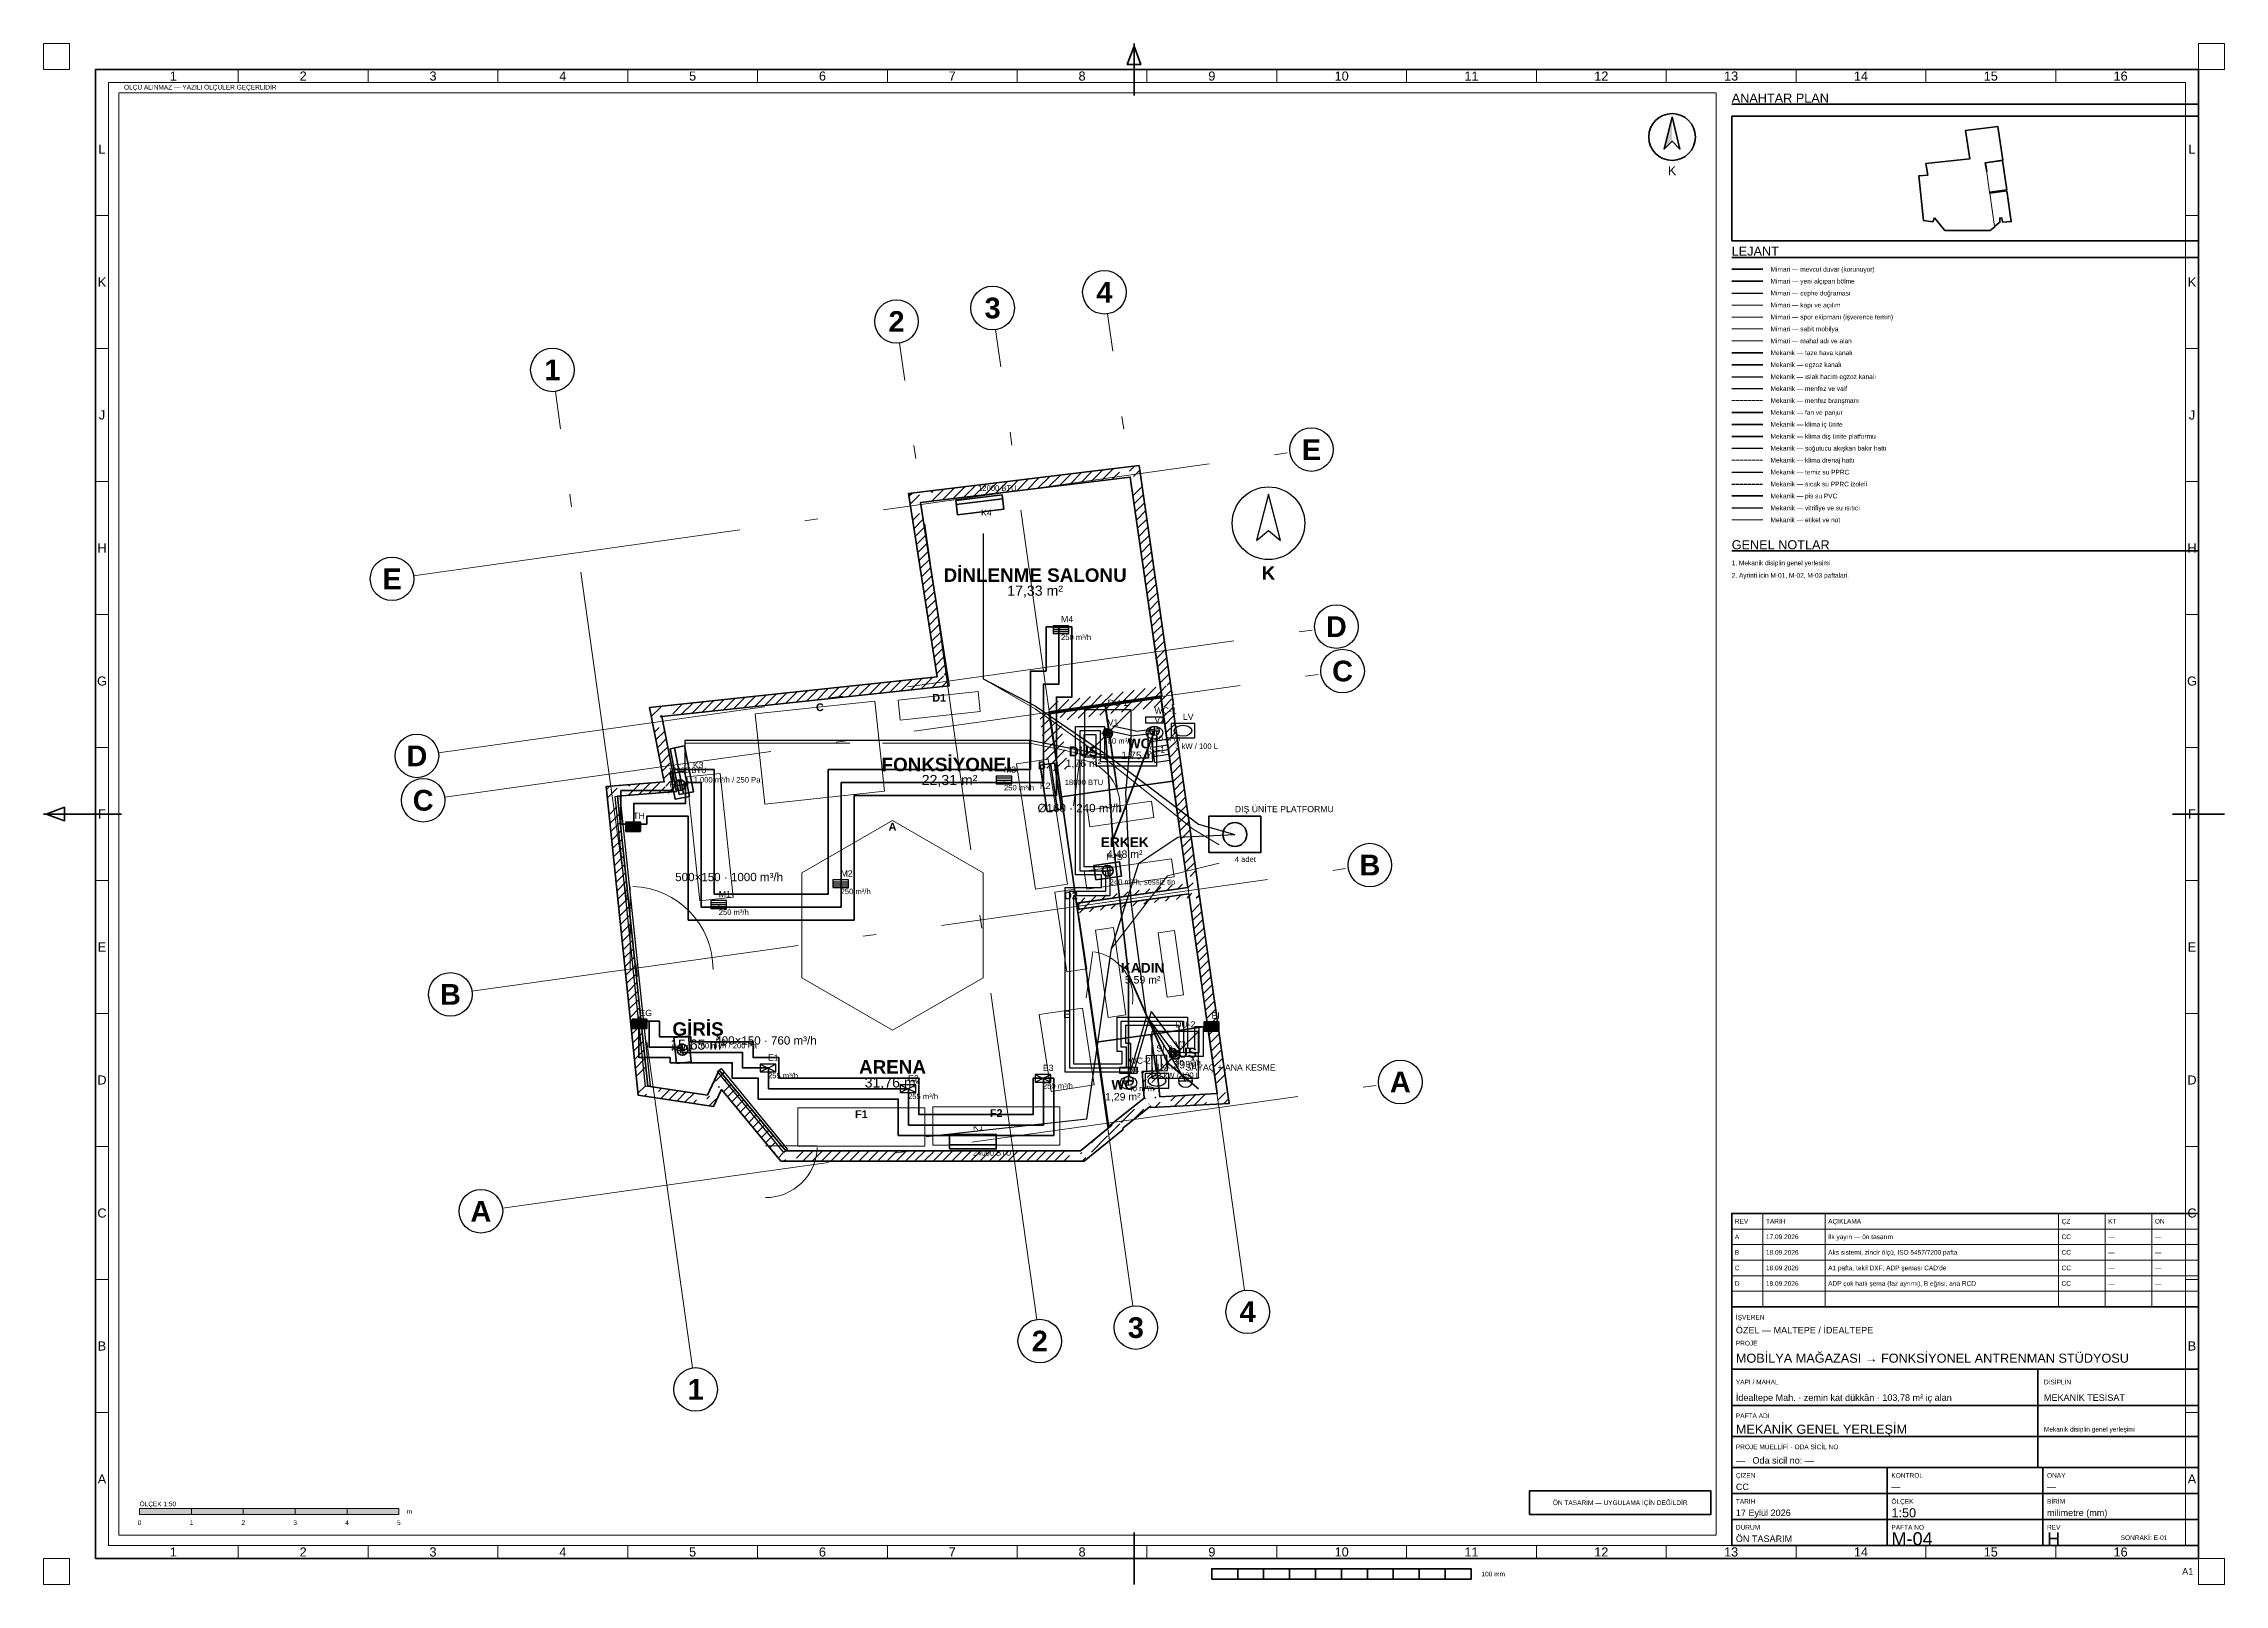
# Paper-space layout 'M-04 MEKANİK GENEL YERLEŞİM' of a CAD drawing. Header units: millimetres. Extents: x 0 to 841, y 0 to 594.
# The model-space entities are those that its viewports show. They can reach past a viewport. Long polylines and large blocks are cut down to what shows.
import ezdxf
from ezdxf.enums import TextEntityAlignment as Align

# ---------------------------------------------------------------- set-up
doc = ezdxf.new("R2010")
doc.units = ezdxf.units.MM
doc.linetypes.add('DASHDOT', pattern=[3.556, 2.54, -0.508, 0, -0.508])
doc.linetypes.add('DASHED', pattern=[1.524, 1.27, -0.254])
for name, color, linetype, lineweight in [('A-CEPHE', 5, 'Continuous', 25), ('A-DUVAR-MEVCUT', 8, 'Continuous', 35), ('A-DUVAR-YENI', 1, 'Continuous', 35), ('A-EKIPMAN', 9, 'Continuous', 18), ('A-KAPI', 8, 'Continuous', 18), ('A-MOBILYA', 9, 'Continuous', 18), ('A-YAZI', 7, 'Continuous', 13), ('G-AKS-BALON', 8, 'Continuous', 25), ('G-AKS-HAT', 8, 'DASHDOT', 18), ('G-ANTET', 7, 'Continuous', 25), ('G-CERCEVE', 7, 'Continuous', 70), ('G-KUZEY', 7, 'Continuous', 25), ('G-PAFTA-ZON', 8, 'Continuous', 13), ('G-YAZI', 7, 'Continuous', 18), ('M-HAVA-BESLEME', 3, 'Continuous', 35), ('M-HAVA-BRANSMAN', 3, 'DASHED', 18), ('M-HAVA-CIHAZ', 2, 'Continuous', 35), ('M-HAVA-EGZOZ', 1, 'Continuous', 35), ('M-HAVA-ISLAK', 6, 'Continuous', 25), ('M-HAVA-MENFEZ', 3, 'Continuous', 25), ('M-KLIMA-BAKIR', 4, 'Continuous', 25), ('M-KLIMA-DIS', 4, 'Continuous', 35), ('M-KLIMA-DRENAJ', 4, 'DASHED', 18), ('M-KLIMA-IC', 4, 'Continuous', 35), ('M-SIHHI-CIHAZ', 8, 'Continuous', 25), ('M-SIHHI-PIS', 8, 'Continuous', 35), ('M-SIHHI-SICAK', 30, 'DASHED', 25), ('M-SIHHI-TEMIZ', 5, 'Continuous', 25), ('M-YAZI', 7, 'Continuous', 13)]:
    doc.layers.add(name, color=color, linetype=linetype, lineweight=lineweight)
doc.layers.add('G-VIEWPORT', color=251, linetype='Continuous', lineweight=13, plot=False)
doc.styles.add('GYM', font='arial.ttf')
doc.styles.add('GYM-B', font='arialbd.ttf')

psp = doc.layouts.new('M-04 MEKANİK GENEL YERLEŞİM')

# ---------------------------------------------------------------- texts
at = {"layer": 'G-ANTET', "style": 'GYM'}
for s, height, p in [('K', 3.5, (628, 545)), ('0', 1.8, (37, 23.8)), ('1', 1.8, (57, 23.8)), ('2', 1.8, (77, 23.8)), ('3', 1.8, (97, 23.8)), ('4', 1.8, (117, 23.8)), ('5', 1.8, (137, 23.8))]:
    psp.add_text(s, height=height, dxfattribs=at).set_placement(p, align=Align.MIDDLE_CENTER)
for s, height, p in [('A', 1.8, (652.2, 134)), ('REV', 1.8, (652.2, 140)), ('TARİH', 1.8, (664.2, 140)), ('17.09.2026', 1.8, (664.2, 134)), ('AÇIKLAMA', 1.8, (688.2, 140)), ('İlk yayın — ön tasarım', 1.8, (688.2, 134)), ('ÇZ', 1.8, (778.2, 140)), ('CC', 1.8, (778.2, 134)), ('KT', 1.8, (796.2, 140)), ('ON', 1.8, (814.2, 140)), ('B', 1.8, (652.2, 128)), ('18.09.2026', 1.8, (664.2, 128)), ('Aks sistemi, zincir ölçü, ISO 5457/7200 pafta', 1.8, (688.2, 128)), ('CC', 1.8, (778.2, 128)), ('—', 1.8, (796.2, 134)), ('—', 1.8, (796.2, 128)), ('—', 1.8, (814.2, 134)), ('—', 1.8, (814.2, 128)), ('C', 1.8, (652.2, 122)), ('18.09.2026', 1.8, (664.2, 122)), ("A1 pafta, tekil DXF, ADP şeması CAD'de", 1.8, (688.2, 122)), ('CC', 1.8, (778.2, 122)), ('—', 1.8, (796.2, 122)), ('—', 1.8, (814.2, 122)), ('D', 1.8, (652.2, 116)), ('18.09.2026', 1.8, (664.2, 116)), ('ADP çok hatlı şema (faz ayrımı), B eğrisi, ana RCD', 1.8, (688.2, 116)), ('CC', 1.8, (778.2, 116)), ('—', 1.8, (796.2, 116)), ('—', 1.8, (814.2, 116)), ('İŞVEREN', 1.8, (652.6, 103)), ('ÖZEL — MALTEPE / İDEALTEPE', 2.5, (652.6, 98)), ('PROJE', 1.8, (652.6, 93)), ('MOBİLYA MAĞAZASI → FONKSİYONEL ANTRENMAN STÜDYOSU', 3.5, (652.6, 87.2)), ('YAPI / MAHAL', 1.8, (652.6, 78)), ('DİSİPLİN', 1.8, (771.4, 78)), ('İdealtepe Mah. · zemin kat dükkân · 103,78 m² iç alan', 2.5, (652.6, 72)), ('MEKANİK TESİSAT', 2.5, (771.4, 72)), ('PAFTA ADI', 1.8, (652.6, 65)), ('MEKANİK GENEL YERLEŞİM', 3.5, (652.6, 59.8)), ('Mekanik disiplin genel yerleşimi', 1.8, (771.4, 59.8)), ('PROJE MÜELLİFİ · ODA SİCİL NO', 1.8, (652.6, 53)), ('—   Oda sicil no: —', 2.5, (652.6, 47.8)), ('ÇİZEN', 1.8, (652.6, 42)), ('KONTROL', 1.8, (712.6, 42)), ('ONAY', 1.8, (772.6, 42)), ('CC', 2.5, (652.6, 37.6)), ('—', 2.5, (712.6, 37.6)), ('—', 2.5, (772.6, 37.6)), ('ÖLÇEK 1:50', 1.8, (37, 31)), ('m', 1.8, (140, 28.1)), ('TARİH', 1.8, (652.6, 32)), ('17 Eylül 2026', 2.5, (652.6, 27.6)), ('ÖLÇEK', 1.8, (712.6, 32)), ('1:50', 3.5, (712.6, 27.6)), ('BİRİM', 1.8, (772.6, 32)), ('milimetre (mm)', 2.5, (772.6, 27.6)), ('ÖN TASARIM', 2.5, (652.6, 17.6)), ('DURUM', 1.8, (652.6, 22)), ('PAFTA NO', 1.8, (712.6, 22)), ('M-04', 5, (712.6, 17.6)), ('REV', 1.8, (772.6, 22)), ('H', 5, (772.6, 17.6)), ('SONRAKİ: E-01', 1.8, (801, 18))]:
    psp.add_text(s, height=height, dxfattribs=at).set_placement(p, align=Align.MIDDLE_LEFT)
at = {"layer": 'G-ANTET', "color": 1, "style": 'GYM'}
psp.add_text('ÖN TASARIM — UYGULAMA İÇİN DEĞİLDİR', height=1.8, dxfattribs=at).set_placement((608, 31.5), align=Align.MIDDLE_CENTER)
at = {"layer": 'G-CERCEVE', "style": 'GYM'}
psp.add_text('100 mm', height=1.8, dxfattribs=at).set_placement((554.5, 4), align=Align.MIDDLE_LEFT)
psp.add_text('A1', height=2.5, dxfattribs=at).set_placement((829, 5), align=Align.MIDDLE_RIGHT)
at = {"layer": 'G-PAFTA-ZON', "style": 'GYM'}
for s, p in [('1', (50.03, 581.5)), ('2', (100.09, 581.5)), ('3', (150.16, 581.5)), ('4', (200.22, 581.5)), ('5', (250.28, 581.5)), ('6', (300.34, 581.5)), ('7', (350.41, 581.5)), ('8', (400.47, 581.5)), ('9', (450.53, 581.5)), ('10', (500.59, 581.5)), ('11', (550.66, 581.5)), ('12', (600.72, 581.5)), ('13', (650.78, 581.5)), ('14', (700.84, 581.5)), ('15', (750.91, 581.5)), ('16', (800.97, 581.5)), ('L', (22.5, 553.36)), ('L', (828.5, 553.36)), ('K', (22.5, 502.09)), ('K', (828.5, 502.09)), ('J', (22.5, 450.82)), ('J', (828.5, 450.82)), ('H', (22.5, 399.55)), ('H', (828.5, 399.55)), ('G', (22.5, 348.27)), ('G', (828.5, 348.27)), ('F', (22.5, 297)), ('F', (828.5, 297)), ('E', (22.5, 245.73)), ('E', (828.5, 245.73)), ('D', (22.5, 194.45)), ('D', (828.5, 194.45)), ('C', (22.5, 143.18)), ('C', (828.5, 143.18)), ('B', (22.5, 91.91)), ('B', (828.5, 91.91)), ('A', (22.5, 40.64)), ('A', (828.5, 40.64)), ('1', (50.03, 12.5)), ('2', (100.09, 12.5)), ('3', (150.16, 12.5)), ('4', (200.22, 12.5)), ('5', (250.28, 12.5)), ('6', (300.34, 12.5)), ('7', (350.41, 12.5)), ('8', (400.47, 12.5)), ('9', (450.53, 12.5)), ('10', (500.59, 12.5)), ('11', (550.66, 12.5)), ('12', (600.72, 12.5)), ('13', (650.78, 12.5)), ('14', (700.84, 12.5)), ('15', (750.91, 12.5)), ('16', (800.97, 12.5))]:
    psp.add_text(s, height=3.5, dxfattribs=at).set_placement(p, align=Align.MIDDLE_CENTER)
at = {"layer": 'G-YAZI', "style": 'GYM'}
for s, height, p in [('ÖLÇÜ ALINMAZ — YAZILI ÖLÇÜLER GEÇERLİDİR', 1.8, (31, 577.2)), ('ANAHTAR PLAN', 3.5, (651, 573)), ('LEJANT', 3.5, (651, 514)), ('Mimari — mevcut duvar (korunuyor)', 1.8, (666, 507)), ('Mimari — yeni alçıpan bölme', 1.8, (666, 502.4)), ('Mimari — cephe doğraması', 1.8, (666, 497.8)), ('Mimari — kapı ve açılım', 1.8, (666, 493.2)), ('Mimari — spor ekipmanı (işverence temin)', 1.8, (666, 488.6)), ('Mimari — sabit mobilya', 1.8, (666, 484)), ('Mimari — mahal adı ve alan', 1.8, (666, 479.4)), ('Mekanik — taze hava kanalı', 1.8, (666, 474.8)), ('Mekanik — egzoz kanalı', 1.8, (666, 470.2)), ('Mekanik — ıslak hacim egzoz kanalı', 1.8, (666, 465.6)), ('Mekanik — menfez ve valf', 1.8, (666, 461)), ('Mekanik — menfez branşmanı', 1.8, (666, 456.4)), ('Mekanik — fan ve panjur', 1.8, (666, 451.8)), ('Mekanik — klima iç ünite', 1.8, (666, 447.2)), ('Mekanik — klima dış ünite platformu', 1.8, (666, 442.6)), ('Mekanik — soğutucu akışkan bakır hattı', 1.8, (666, 438)), ('Mekanik — klima drenaj hattı', 1.8, (666, 433.4)), ('Mekanik — temiz su PPRC', 1.8, (666, 428.8)), ('Mekanik — sıcak su PPRC izoleli', 1.8, (666, 424.2)), ('Mekanik — pis su PVC', 1.8, (666, 419.6)), ('Mekanik — vitrifiye ve su ısıtıcı', 1.8, (666, 415)), ('Mekanik — etiket ve not', 1.8, (666, 410.4)), ('GENEL NOTLAR', 3.5, (651, 400.8)), ('2. Ayrinti icin M-01, M-02, M-03 paftalari.', 1.8, (651, 389)), ('1. Mekanik disiplin genel yerlesimi.', 1.8, (651, 393.8))]:
    psp.add_text(s, height=height, dxfattribs=at).set_placement(p, align=Align.MIDDLE_LEFT)

msp = doc.modelspace()

# ---------------------------------------------------------------- texts
at = {"layer": 'A-EKIPMAN', "style": 'GYM-B'}
for s, p in [('C', (3900, 8553)), ('D1', (6200, 8736)), ('B', (8180, 7433)), ('A', (5300, 6250)), ('D2', (8740, 4926)), ('E', (8660, 2635)), ('F1', (4700, 710)), ('F2', (7300, 730))]:
    msp.add_text(s, height=150, dxfattribs=at).set_placement(p, align=Align.MIDDLE_CENTER)
at = {"layer": 'A-YAZI'}
for s, height, style, p in [('DİNLENME SALONU', 260, 'GYM-B', (8050, 11100)), ('17,33 m²', 195, 'GYM', (8050, 10800)), ('FONKSİYONEL', 260, 'GYM-B', (6400, 7450)), ('DUŞ', 190, 'GYM-B', (8981, 7702)), ('1,75 m²', 145, 'GYM', (10054, 7625)), ('WC', 190, 'GYM-B', (10054, 7855)), ('22,31 m²', 195, 'GYM', (6400, 7150)), ('1,76 m²', 145, 'GYM', (8981, 7472)), ('ERKEK', 190, 'GYM-B', (9777, 5951)), ('4,48 m²', 145, 'GYM', (9777, 5721)), ('KADIN', 190, 'GYM-B', (10123, 3529)), ('5,59 m²', 145, 'GYM', (10123, 3299)), ('GİRİŞ', 260, 'GYM-B', (1550, 2350)), ('15,65 m²', 195, 'GYM', (1550, 2050)), ('ARENA', 260, 'GYM-B', (5300, 1620)), ('1,39 m²', 145, 'GYM', (10891, 1664)), ('DUŞ', 190, 'GYM-B', (10891, 1894)), ('31,76 m²', 195, 'GYM', (5300, 1320)), ('WC', 190, 'GYM-B', (9742, 1275)), ('1,29 m²', 145, 'GYM', (9742, 1045))]:
    msp.add_text(s, height=height, dxfattribs=dict(at, style=style)).set_placement(p, align=Align.MIDDLE_CENTER)
at = {"layer": 'G-AKS-BALON', "style": 'GYM-B'}
for s, p in [('3', (7230, 16249)), ('4', (9386, 16552)), ('2', (5377, 15989)), ('1', (-1258, 15056)), ('E', (13378, 13520)), ('E', (-4350, 11028)), ('D', (13858, 10107)), ('C', (13978, 9251)), ('D', (-3871, 7615)), ('C', (-3750, 6759)), ('B', (14504, 5510)), ('B', (-3225, 3018)), ('A', (15092, 1329)), ('A', (-2637, -1163)), ('4', (12149, -3101)), ('3', (9992, -3405)), ('2', (8139, -3665)), ('1', (1504, -4597))]:
    msp.add_text(s, height=399, dxfattribs=at).set_placement(p, align=Align.MIDDLE_CENTER)
at = {"layer": 'M-YAZI', "style": 'GYM'}
for s, p in [('Ø160 · 240 m³/h', (8910, 6610)), ('500×150 · 1000 m³/h', (2150, 5280)), ('400×150 · 760 m³/h', (2860, 2130))]:
    msp.add_text(s, height=160, dxfattribs=at).set_placement(p, align=Align.MIDDLE_CENTER)

# ---------------------------------------------------------------- blocks, each defined once
blk = doc.blocks.new('G_KUZEY')
blk.add_lwpolyline([(0, 560), (-230, -330), (0, -140), (230, -330)], close=True)
blk.add_circle((0, 0), 700)
at = {"style": 'GYM-B'}
blk.add_text('K', height=260, dxfattribs=at).set_placement((0, -960), align=Align.MIDDLE_CENTER)
blk = doc.blocks.new('M_MENFEZ_BESLEME')
for p, q in [((-150, 40), (150, 40)), ((-150, 0), (150, 0)), ((-150, -40), (150, -40))]:
    blk.add_line(p, q)
blk.add_lwpolyline([(-150, -75), (150, -75), (150, 75), (-150, 75)], close=True)
at = {"style": 'GYM'}
for tag, p, height in [('KOD', (0, 140), 120), ('DEBI', (0, -200), 105)]:
    blk.add_attdef(tag, p, '', height=height, dxfattribs=at)
blk = doc.blocks.new('M_MENFEZ_EGZOZ')
for p, q in [((-150, -75), (150, 75)), ((-150, 75), (150, -75))]:
    blk.add_line(p, q)
blk.add_lwpolyline([(-150, -75), (150, -75), (150, 75), (-150, 75)], close=True)
at = {"style": 'GYM'}
for tag, p, height in [('KOD', (0, 140), 120), ('DEBI', (0, -200), 105)]:
    blk.add_attdef(tag, p, '', height=height, dxfattribs=at)
blk = doc.blocks.new('M_VALF')
for p, q in [((-90, 0), (90, 0)), ((0, -90), (0, 90))]:
    blk.add_line(p, q)
blk.add_circle((0, 0), 90)
at = {"style": 'GYM'}
for tag, p, height in [('KOD', (0, 150), 120), ('DEBI', (0, -200), 105)]:
    blk.add_attdef(tag, p, '', height=height, dxfattribs=at)
blk = doc.blocks.new('M_FAN')
for q in [(-105, 0), (0, 105), (105, 0), (0, -105)]:
    blk.add_line((0, 0), q)
blk.add_lwpolyline([(-250, -140), (250, -140), (250, 140), (-250, 140)], close=True)
blk.add_circle((0, 0), 105)
at = {"style": 'GYM'}
for tag, p, height in [('KOD', (0, 210), 120), ('TANIM', (0, -270), 105)]:
    blk.add_attdef(tag, p, '', height=height, dxfattribs=at)
blk = doc.blocks.new('M_PANJUR')
for p, q in [((-140, 64), (140, 64)), ((-140, 32), (140, 32)), ((-140, 0), (140, 0)), ((-140, -32), (140, -32)), ((-140, -64), (140, -64))]:
    blk.add_line(p, q)
blk.add_lwpolyline([(-140, -90), (140, -90), (140, 90), (-140, 90)], close=True)
at = {"style": 'GYM'}
blk.add_attdef('KOD', (0, 150), '', height=120, dxfattribs=at)
blk = doc.blocks.new('M_KLIMA_IC')
blk.add_line((-450, -60), (450, -60))
blk.add_lwpolyline([(-450, -140), (450, -140), (450, 140), (-450, 140)], close=True)
at = {"style": 'GYM'}
for tag, p, height in [('KOD', (0, 215), 120), ('KAPASITE', (0, -270), 105)]:
    blk.add_attdef(tag, p, '', height=height, dxfattribs=at)
blk = doc.blocks.new('M_KLIMA_DIS')
blk.add_lwpolyline([(-500, -350), (500, -350), (500, 350), (-500, 350)], close=True)
blk.add_circle((0, 0), 230)
at = {"style": 'GYM'}
for tag, p, height in [('KOD', (0, 430), 120), ('ADET', (0, -530), 105)]:
    blk.add_attdef(tag, p, '', height=height, dxfattribs=at)
blk = doc.blocks.new('M_KLOZET')
blk.add_lwpolyline([(-170, 150), (170, 150), (170, 260), (-170, 260)], close=True)
blk.add_ellipse((0, -40), major_axis=(160, 0), ratio=0.78)
at = {"style": 'GYM'}
blk.add_attdef('KOD', (0, 330), '', height=120, dxfattribs=at)
blk = doc.blocks.new('M_LAVABO')
blk.add_lwpolyline([(-230, -140), (230, -140), (230, 140), (-230, 140)], close=True)
blk.add_ellipse((0, 0), major_axis=(170, 0), ratio=0.62)
at = {"style": 'GYM'}
blk.add_attdef('KOD', (0, 210), '', height=120, dxfattribs=at)
blk = doc.blocks.new('M_DUS')
blk.add_line((-450, -450), (450, 450))
blk.add_lwpolyline([(-450, -450), (450, -450), (450, 450), (-450, 450)], close=True)
blk.add_circle((0, 0), 80)
at = {"style": 'GYM'}
blk.add_attdef('KOD', (0, 530), '', height=120, dxfattribs=at)
blk = doc.blocks.new('M_SUZGEC')
blk.add_lwpolyline([(-75, -75), (75, -75), (75, 75), (-75, 75)], close=True)
blk.add_circle((0, 0), 42)
blk = doc.blocks.new('M_ISITICI')
for p, q in [((-90, -150), (-90, 150)), ((0, -150), (0, 150)), ((90, -150), (90, 150))]:
    blk.add_line(p, q)
blk.add_lwpolyline([(-200, -150), (200, -150), (200, 150), (-200, 150)], close=True)
at = {"style": 'GYM'}
for tag, p, height in [('KOD', (0, 225), 120), ('GUC', (0, -285), 105)]:
    blk.add_attdef(tag, p, '', height=height, dxfattribs=at)
blk = doc.blocks.new('M_SAYAC')
blk.add_line((-130, 0), (130, 0))
blk.add_circle((0, 0), 130)
at = {"style": 'GYM'}
blk.add_attdef('KOD', (0, 200), '', height=120, dxfattribs=at)

# ---------------------------------------------------------------- hatches: boundary and pattern name
at = {"layer": 'A-DUVAR-MEVCUT'}
h = msp.add_hatch(dxfattribs=at)
h.set_pattern_fill('ANSI31', scale=40)
h.paths.add_polyline_path([(11012, 4959), (11563, 1104), (11761, 1132), (11210, 4987)])
h.paths.add_polyline_path([(11353, 1093), (11563, 1104), (11533, 1314), (11735, 1314), (11773, 1048), (11773, 915), (11377, 894), (11353, 894)])
h.paths.add_polyline_path([(11563, 1104), (10456, 1046), (10466, 846), (11573, 904)])
h.paths.add_polyline_path([(10432, 1256), (10456, 1046), (10666, 1057), (10666, 857), (10278, 836), (10275, 862), (10246, 839), (10246, 1256)])
h.paths.add_polyline_path([(10456, 1046), (10400, 1542), (10201, 1520), (10257, 1024)])
h.paths.add_polyline_path([(10190, 1332), (10190, 1535), (10400, 1542), (10424, 1332)])
h.paths.add_polyline_path([(10400, 1542), (10116, 1532), (10123, 1332), (10407, 1342)])
h.paths.add_polyline_path([(10326, 1322), (10130, 1322), (10116, 1532), (10326, 1539)])
h.paths.add_polyline_path([(10116, 1532), (10150, 1018), (10350, 1031), (10316, 1545)])
h.paths.add_polyline_path([(9940, 850), (10150, 1018), (10136, 1228), (10360, 1228), (10360, 841), (10278, 836), (10275, 862), (10208, 808), (9940, 808)])
h.paths.add_polyline_path([(10150, 1018), (9527, 521), (9652, 365), (10275, 862)])
h.paths.add_polyline_path([(9317, 323), (9531, 498), (9527, 521), (9737, 689), (9737, 409), (9618, 311), (9317, 311)])
h.paths.add_polyline_path([(9527, 521), (9531, 498), (9729, 528), (9725, 551)])
h.paths.add_polyline_path([(9321, 326), (9531, 498), (9527, 521), (9741, 692), (9741, 412), (9590, 288), (9321, 288)])
h.paths.add_polyline_path([(9531, 498), (8924, 0), (9051, -155), (9658, 343)])
h.paths.add_polyline_path([(9134, -86), (8996, -200), (8714, -200), (8714, 0), (8924, 0), (9134, 172)])
h.paths.add_polyline_path([(8924, 0), (3241, 0), (3241, -200), (8924, -200)])
h.paths.add_polyline_path([(3068, 210), (3241, 0), (3451, 0), (3451, -200), (3147, -200), (3031, -60), (3031, 210)])
h.paths.add_polyline_path([(3241, 0), (1957, 1555), (1803, 1428), (3087, -127)])
h.paths.add_polyline_path([(1859, 1345), (1957, 1555), (2130, 1345)])
h.paths.add_polyline_path([(1957, 1555), (1732, 1075), (1913, 990), (2138, 1470)])
h.paths.add_polyline_path([(1522, 904), (1522, 1106), (1732, 1075), (1830, 1285), (1942, 1285), (1942, 1052), (1854, 865), (1784, 865)])
h.paths.add_polyline_path([(1732, 1075), (579, 1247), (549, 1049), (1702, 877)])
h.paths.add_polyline_path([(557, 1457), (579, 1247), (789, 1216), (789, 1037), (631, 1037), (396, 1072), (369, 1333), (369, 1457)])
h.paths.add_polyline_path([(579, 1247), (0, 6840), (-199, 6819), (380, 1226)])
h.paths.add_polyline_path([(210, 6857), (0, 6840), (22, 6630), (-179, 6630), (-210, 6926), (-210, 7024), (117, 7050), (210, 7050)])
h.paths.add_polyline_path([(0, 6840), (1136, 6931), (1120, 7130), (-16, 7039)])
h.paths.add_polyline_path([(1095, 7141), (1136, 6931), (926, 6914), (926, 7141)])
h.paths.add_polyline_path([(1136, 6931), (853, 8372), (657, 8333), (940, 6892)])
h.paths.add_polyline_path([(1063, 8394), (853, 8372), (894, 8162), (690, 8162), (643, 8403), (643, 8551), (936, 8582), (1063, 8582)])
h.paths.add_polyline_path([(853, 8372), (6392, 8965), (6371, 9164), (832, 8571)])
h.paths.add_polyline_path([(6359, 9175), (6392, 8965), (6182, 8943), (6182, 9175)])
h.paths.add_polyline_path([(6392, 8965), (5840, 12499), (5642, 12468), (6194, 8934)])
h.paths.add_polyline_path([(6050, 12524), (5840, 12499), (5873, 12289), (5670, 12289), (5630, 12547), (5630, 12675), (5910, 12709), (6050, 12709)])
h.paths.add_polyline_path([(5840, 12499), (9885, 12990), (9861, 13189), (5816, 12698)])
h.paths.add_polyline_path([(9915, 12780), (9885, 12990), (9675, 12965), (9675, 13166), (9955, 13200), (10057, 13200), (10095, 12935), (10095, 12780)])
h.paths.add_polyline_path([(9885, 12990), (10491, 8771), (10689, 8799), (10083, 13018)])
h.paths.add_polyline_path([(10500, 8561), (10473, 8753), (10281, 8725), (10281, 8741), (10491, 8771), (10461, 8981), (10663, 8981), (10701, 8716), (10701, 8599), (10697, 8598), (10701, 8571), (10701, 8561)])
h.paths.add_polyline_path([(10491, 8771), (8314, 8462), (8342, 8264), (10519, 8573)])
h.paths.add_polyline_path([(8524, 8472), (8329, 8444), (8356, 8252), (8346, 8252), (8314, 8462), (8524, 8492)])
h.paths.add_polyline_path([(8314, 8462), (8486, 7339), (8683, 7369), (8512, 8492)])
h.paths.add_polyline_path([(8456, 7549), (8486, 7339), (8454, 7549)])
h.paths.add_polyline_path([(8486, 7339), (8329, 8444), (8131, 8416), (8288, 7311)])
h.paths.add_polyline_path([(8539, 8474), (8329, 8444), (8359, 8234), (8349, 8234), (8314, 8462), (8539, 8494)])
h.paths.add_polyline_path([(8329, 8444), (10473, 8753), (10444, 8951), (8300, 8642)])
h.paths.add_polyline_path([(10503, 8543), (10473, 8753), (10263, 8723), (10263, 8739), (10491, 8771), (10463, 8963), (10665, 8963), (10683, 8841), (10683, 8543)])
h.paths.add_polyline_path([(10473, 8753), (10996, 5080), (11194, 5108), (10671, 8781)])
h.paths.add_polyline_path([(11025, 4870), (11012, 4959), (10786, 4927), (10786, 5050), (10996, 5080), (10966, 5290), (11168, 5290), (11206, 5024), (11206, 4870)])
h.paths.add_polyline_path([(10996, 5080), (8877, 4779), (8905, 4581), (11024, 4882)])
h.paths.add_polyline_path([(9087, 4685), (8895, 4658), (8877, 4779), (9087, 4809)])
h.paths.add_polyline_path([(8877, 4779), (8895, 4658), (9093, 4688), (9075, 4809)])
h.paths.add_polyline_path([(9105, 4688), (8895, 4658), (8877, 4779), (9105, 4811)])
h.paths.add_polyline_path([(8895, 4658), (11012, 4959), (10984, 5157), (8867, 4856)])
h.paths.add_polyline_path([(11042, 4749), (11012, 4959), (10802, 4929), (10802, 5052), (10996, 5080), (10983, 5169), (11185, 5169), (11222, 4912), (11222, 4910), (11221, 4910), (11222, 4903), (11222, 4749)])

# ---------------------------------------------------------------- linework, layer by layer
at = {"layer": 'A-CEPHE'}
for points in [[(-45, 6835), (45, 6845), (625, 1255), (535, 1245)], [(3275, 29), (3205, -29), (1925, 1531), (1995, 1589)]]:
    msp.add_lwpolyline(points, close=True, dxfattribs=at)
at = {"layer": 'A-DUVAR-MEVCUT'}
for points in [[(11221, 4910), (11792, 916), (10278, 836), (10275, 862), (9743, 437), (9746, 416), (8996, -200), (3147, -200), (2004, 1184), (1850, 855), (396, 1072), (-220, 7023), (897, 7112), (615, 8548), (6162, 9142), (5610, 12673), (10055, 13212), (10717, 8601), (10697, 8598), (11222, 4910)], [(11012, 4959), (11563, 1104), (10456, 1046), (10400, 1542), (10116, 1532), (10150, 1018), (9527, 521), (9531, 498), (8924, 0), (3241, 0), (1957, 1555), (1732, 1075), (579, 1247), (0, 6840), (1136, 6931), (853, 8372), (6392, 8965), (5840, 12499), (9885, 12990), (10491, 8771), (8314, 8462), (8486, 7339), (8329, 8444), (10473, 8753), (10996, 5080), (8877, 4779), (8895, 4658)]]:
    msp.add_lwpolyline(points, close=True, dxfattribs=at)
at = {"layer": 'A-DUVAR-YENI'}
for points in [[(10473, 8753), (8329, 8444), (8849, 4775), (10996, 5080)], [(9403, 8580), (9632, 6977), (8559, 6824), (8331, 8428)], [(10476, 8733), (10704, 7129), (9633, 6977), (9404, 8581)], [(11012, 4959), (8868, 4654), (9466, 472), (10150, 1018), (10116, 1532), (10400, 1542), (10456, 1046), (11563, 1104)], [(10280, 2245), (10381, 1541), (10116, 1532), (10150, 1018), (9497, 497), (9463, 492), (9234, 2095)], [(11377, 2402), (11563, 1104), (10456, 1046), (10400, 1542), (10382, 1541), (10281, 2245)]]:
    msp.add_lwpolyline(points, close=True, dxfattribs=at)
at = {"layer": 'A-EKIPMAN'}
for points in [[(6991, 8468), (6950, 8856), (5409, 8692), (5450, 8304)], [(4960, 8673), (2654, 8427), (2840, 6687), (5146, 6933)], [(8302, 7553), (7689, 7459), (8058, 5047), (8671, 5141)], [(5300, 6370), (3551, 5360), (3551, 3340), (5300, 2330), (7049, 3340), (7049, 5360)], [(8816, 5046), (8430, 4987), (8664, 3454), (9050, 3513)], [(9189, 1272), (8962, 2755), (8131, 2628), (8358, 1145)], [(8525, 110), (8525, 850), (6075, 850), (6075, 110)], [(5925, 90), (5925, 830), (3475, 830), (3475, 90)]]:
    msp.add_lwpolyline(points, close=True, dxfattribs=at)
at = {"layer": 'A-KAPI'}
for p, q in [((8787, 6654), (8913, 7546)), ((240, 3500), (240, 5100)), ((9037, 2954), (9163, 3846)), ((2850, 100), (3850, 100))]:
    msp.add_line(p, q, dxfattribs=at)
for centre, radius, start, end in [((8787, 6654), 900, -8, 80), ((240, 3500), 1600, 0, 88), ((9037, 2954), 900, -8, 80), ((2850, 100), 1000, -90, -2)]:
    msp.add_arc(centre, radius, start, end, dxfattribs=at)
at = {"layer": 'A-MOBILYA'}
for points in [[(1978, 7277), (1331, 7209), (1582, 4823), (2229, 4891)], [(9058, 6567), (9103, 6250), (10341, 6425), (10296, 6742)], [(8998, 5391), (9047, 5045), (10730, 5284), (10681, 5630)], [(9562, 4307), (9215, 4257), (9456, 2574), (9802, 2624)], [(10737, 4247), (10420, 4202), (10597, 2965), (10914, 3010)]]:
    msp.add_lwpolyline(points, close=True, dxfattribs=at)
at = {"layer": 'G-AKS-BALON'}
for centre in [(9386, 16552), (5377, 15989), (7230, 16249), (-1258, 15056), (13378, 13520), (-4350, 11028), (13858, 10107), (13978, 9251), (-3871, 7615), (-3750, 6759), (14504, 5510), (-3225, 3018), (15092, 1329), (-2637, -1163), (12149, -3101), (8139, -3665), (9992, -3405), (1504, -4597)]:
    msp.add_circle(centre, 420, dxfattribs=at)
at = {"layer": 'G-AKS-HAT'}
for p, q in [((12090, -2686), (9445, 16136)), ((8081, -3249), (5436, 15573)), ((9933, -2989), (7288, 15833)), ((1445, -4182), (-1200, 14640)), ((-3934, 11087), (12962, 13461)), ((-3455, 7674), (13442, 10049)), ((-3334, 6818), (13562, 9192)), ((-2809, 3077), (14088, 5451)), ((-2221, -1105), (14676, 1270))]:
    msp.add_line(p, q, dxfattribs=at)
at = {"layer": 'M-HAVA-BESLEME'}
msp.add_lwpolyline([(60, 6950), (1060, 6950), (1060, 7350), (1860, 7350), (1860, 4950), (4060, 4950), (4060, 7350), (7960, 7350), (7960, 9250), (8260, 9250), (8260, 10100), (8760, 10100), (8760, 8750), (8460, 8750), (8460, 6850), (4560, 6850), (4560, 4450), (1360, 4450), (1360, 6450), (560, 6450), (560, 6300), (60, 6300)], close=True, dxfattribs=at)
msp.add_lwpolyline([(310, 6300), (310, 6700), (1310, 6700), (1310, 7100), (1610, 7100), (1610, 4700), (4310, 4700), (4310, 7100), (8210, 7100), (8210, 9000), (8510, 9000), (8510, 10100)], dxfattribs=at)
at = {"layer": 'M-HAVA-BRANSMAN'}
for p, q in [((8510, 10050), (8550, 10050)), ((8550, 10050), (8550, 10050)), ((9310, 8050), (9450, 8050)), ((9450, 8050), (9450, 8050)), ((10310, 8100), (10350, 8100)), ((10350, 8100), (10350, 8100)), ((7450, 7100), (7450, 7150)), ((7450, 7100), (7450, 7100)), ((4310, 5150), (4300, 5150)), ((4300, 5150), (4300, 5150)), ((1950, 4700), (1950, 4750)), ((1950, 4700), (1950, 4700)), ((10910, 1900), (10750, 1900)), ((10750, 1900), (10750, 1850)), ((2900, 1600), (2900, 1600)), ((2900, 1600), (2900, 1600)), ((8210, 1400), (8200, 1400)), ((8200, 1400), (8200, 1400)), ((9810, 1600), (9850, 1600)), ((9850, 1600), (9850, 1350)), ((5600, 1200), (5600, 1200)), ((5600, 1200), (5600, 1200))]:
    msp.add_line(p, q, dxfattribs=at)
at = {"layer": 'M-HAVA-EGZOZ'}
msp.add_lwpolyline([(810, 2200), (1410, 2200), (1410, 2100), (2610, 2100), (2610, 1800), (3110, 1800), (3110, 1400), (5810, 1400), (5810, 700), (8010, 700), (8010, 1400), (8410, 1400), (8410, 300), (5410, 300), (5410, 1000), (2710, 1000), (2710, 1400), (2210, 1400), (2210, 1700), (1010, 1700), (1010, 1800), (410, 1800), (410, 2500), (810, 2500)], close=True, dxfattribs=at)
msp.add_lwpolyline([(610, 2500), (610, 2000), (1210, 2000), (1210, 1900), (2410, 1900), (2410, 1600), (2910, 1600), (2910, 1200), (5610, 1200), (5610, 500), (8210, 500), (8210, 1400)], dxfattribs=at)
at = {"layer": 'M-HAVA-ISLAK'}
msp.add_lwpolyline([(10390, 7420), (9230, 7420), (9230, 8020), (8990, 8020), (8990, 5480), (9490, 5480), (9490, 4920), (8790, 4920), (8790, 1680), (9730, 1680), (9730, 1920), (9630, 1920), (9630, 2580), (10990, 2580), (10990, 1980), (11130, 1980), (11130, 2400), (11290, 2400), (11290, 1820), (10830, 1820), (10830, 2420), (9790, 2420), (9790, 2080), (9890, 2080), (9890, 1520), (8630, 1520), (8630, 5080), (9330, 5080), (9330, 5320), (8830, 5320), (8830, 8180), (9390, 8180), (9390, 7580), (10230, 7580), (10230, 8100), (10390, 8100)], close=True, dxfattribs=at)
msp.add_lwpolyline([(10310, 8100), (10310, 7500), (9310, 7500), (9310, 8100), (8910, 8100), (8910, 5400), (9410, 5400), (9410, 5000), (8710, 5000), (8710, 1600), (9810, 1600), (9810, 2000), (9710, 2000), (9710, 2500), (10910, 2500), (10910, 1900), (11210, 1900), (11210, 2400)], dxfattribs=at)
at = {"layer": 'M-KLIMA-BAKIR'}
for points in [[(7050, 11900), (7050, 9100), (8050, 8580), (9450, 7620), (11200, 6300), (11900, 6100)], [(1300, 7350), (1300, 7920), (5950, 7920), (7950, 7920), (9450, 7620), (11200, 6300), (11900, 6100)], [(7950, 6950), (7950, 7920), (9450, 7620), (11200, 6300), (11900, 6100)], [(5950, 280), (9050, 620), (9520, 3900), (10050, 5550), (10800, 6050), (11900, 6100)]]:
    msp.add_lwpolyline(points, dxfattribs=at)
at = {"layer": 'M-KLIMA-DRENAJ'}
for points in [[(7050, 11900), (7050, 9100), (8050, 8520), (9400, 7560), (11100, 6200), (11600, 5900)], [(1300, 7350), (1300, 7860), (5950, 7860), (7950, 7860), (9400, 7560), (11100, 6200), (11600, 5900)], [(7950, 6950), (7950, 7860), (9400, 7560), (11100, 6200), (11600, 5900)], [(5950, 280), (9050, 620), (9520, 3900), (10600, 5300), (11600, 5550)]]:
    msp.add_lwpolyline(points, dxfattribs=at)
at = {"layer": 'M-SIHHI-PIS'}
for points in [[(9400, 8150), (9550, 6000), (9850, 3400), (10600, 1700), (11200, 1200)], [(9450, 8050), (9400, 8150)], [(10350, 8100), (9550, 6000)], [(9850, 1350), (9850, 3400)], [(10750, 1850), (10600, 1700)]]:
    msp.add_lwpolyline(points, dxfattribs=at)
at = {"layer": 'M-SIHHI-SICAK'}
for points in [[(9990, 8090), (9540, 8190)], [(9990, 8090), (10440, 8140)], [(10290, 2690), (9940, 1490)], [(10290, 2690), (10840, 1940)]]:
    msp.add_lwpolyline(points, dxfattribs=at)
at = {"layer": 'M-SIHHI-TEMIZ'}
for points in [[(9900, 8000), (9450, 8100)], [(10950, 1350), (10200, 2600), (9900, 4800), (9800, 6900), (9900, 8000)], [(9900, 8000), (10350, 8050)], [(10200, 2600), (9850, 1400)], [(10200, 2600), (10750, 1850)]]:
    msp.add_lwpolyline(points, dxfattribs=at)

# ---------------------------------------------------------------- block references
at = {"layer": 'G-KUZEY'}
msp.add_blockref('G_KUZEY', (12550, 12100), dxfattribs=at)
at = {"layer": 'M-HAVA-CIHAZ'}
ref = msp.add_blockref('M_FAN', (1200, 7050), dxfattribs=dict(at, rotation=101.1))
ref.add_attrib('KOD', 'F-TH', (994, 7010), dxfattribs={"layer": '0', "height": 120, "style": 'GYM'})
ref.add_attrib('TANIM', '1.000 m³/h / 250 Pa', (1465, 7102), dxfattribs={"layer": '0', "height": 105, "style": 'GYM'})
for p, values in [((300, 6250), {'KOD': 'TH'}), ((420, 2450), {'KOD': 'EG'}), ((11450, 2400), {'KOD': 'EI'})]:
    msp.add_blockref('M_PANJUR', p, dxfattribs=at).add_auto_attribs(values)
ref = msp.add_blockref('M_FAN', (9450, 5400), dxfattribs=dict(at, rotation=8.1))
ref.add_attrib('KOD', 'F-IS', (9420, 5608), dxfattribs={"layer": '0', "height": 120, "style": 'GYM'})
ref.add_attrib('TANIM', '240 m³/h, sessiz tip', (9488, 5133), dxfattribs={"layer": '0', "height": 105, "style": 'GYM'})
ref = msp.add_blockref('M_FAN', (1250, 1950), dxfattribs=dict(at, rotation=95.9))
ref.add_attrib('KOD', 'F-EG', (1041, 1928), dxfattribs={"layer": '0', "height": 120, "style": 'GYM'})
ref.add_attrib('TANIM', '760 m³/h / 200 Pa', (1519, 1978), dxfattribs={"layer": '0', "height": 105, "style": 'GYM'})
at = {"layer": 'M-HAVA-MENFEZ'}
for name, p, values in [('M_MENFEZ_BESLEME', (8550, 10050), {'KOD': 'M4', 'DEBI': '250 m³/h'}), ('M_VALF', (9450, 8050), {'KOD': 'V1', 'DEBI': '80 m³/h'}), ('M_VALF', (10350, 8100), {'KOD': 'V2', 'DEBI': '40 m³/h'}), ('M_MENFEZ_BESLEME', (7450, 7150), {'KOD': 'M3', 'DEBI': '250 m³/h'}), ('M_MENFEZ_BESLEME', (4300, 5150), {'KOD': 'M2', 'DEBI': '250 m³/h'}), ('M_MENFEZ_BESLEME', (1950, 4750), {'KOD': 'M1', 'DEBI': '250 m³/h'}), ('M_VALF', (10750, 1850), {'KOD': 'V3', 'DEBI': '80 m³/h'}), ('M_MENFEZ_EGZOZ', (2900, 1600), {'KOD': 'E1', 'DEBI': '255 m³/h'}), ('M_MENFEZ_EGZOZ', (5600, 1200), {'KOD': 'E2', 'DEBI': '255 m³/h'}), ('M_MENFEZ_EGZOZ', (8200, 1400), {'KOD': 'E3', 'DEBI': '250 m³/h'}), ('M_VALF', (9850, 1350), {'KOD': 'V4', 'DEBI': '40 m³/h'})]:
    msp.add_blockref(name, p, dxfattribs=at).add_auto_attribs(values)
at = {"layer": 'M-KLIMA-DIS'}
msp.add_blockref('M_KLIMA_DIS', (11900, 6100), dxfattribs=at).add_auto_attribs({'KOD': 'DIŞ ÜNİTE PLATFORMU', 'ADET': '4 adet'})
at = {"layer": 'M-KLIMA-IC'}
ref = msp.add_blockref('M_KLIMA_IC', (6982, 12456), dxfattribs=dict(at, rotation=186.9))
ref.add_attrib('KOD', 'K4', (7008, 12243), dxfattribs={"layer": '0', "height": 120, "style": 'GYM'})
ref.add_attrib('KAPASITE', '12000 BTU', (6950, 12724), dxfattribs={"layer": '0', "height": 105, "style": 'GYM'})
ref = msp.add_blockref('M_KLIMA_IC', (1239, 7338), dxfattribs=dict(at, rotation=281.1))
ref.add_attrib('KOD', 'K3', (1450, 7379), dxfattribs={"layer": '0', "height": 120, "style": 'GYM'})
ref.add_attrib('KAPASITE', '12000 BTU', (974, 7286), dxfattribs={"layer": '0', "height": 105, "style": 'GYM'})
ref = msp.add_blockref('M_KLIMA_IC', (8354, 7012), dxfattribs=dict(at, rotation=98.7))
ref.add_attrib('KOD', 'K2', (8141, 6979), dxfattribs={"layer": '0', "height": 120, "style": 'GYM'})
ref.add_attrib('KAPASITE', '18000 BTU', (8621, 7053), dxfattribs={"layer": '0', "height": 105, "style": 'GYM'})
msp.add_blockref('M_KLIMA_IC', (6850, 180), dxfattribs=at).add_auto_attribs({'KOD': 'K1', 'KAPASITE': '24000 BTU'})
at = {"layer": 'M-SIHHI-CIHAZ'}
for name, p, values in [('M_DUS', (9450, 8050), {'KOD': 'DU-1'}), ('M_KLOZET', (10350, 8100), {'KOD': 'WC-1'}), ('M_LAVABO', (10900, 8100), {'KOD': 'LV'}), ('M_DUS', (10750, 1850), {'KOD': 'DU-2'}), ('M_KLOZET', (9850, 1350), {'KOD': 'WC-2'}), ('M_LAVABO', (10400, 1350), {'KOD': 'LV'})]:
    msp.add_blockref(name, p, dxfattribs=at).add_auto_attribs(values)
for p in [(9450, 8050), (10750, 1850)]:
    msp.add_blockref('M_SUZGEC', p, dxfattribs=at)
ref = msp.add_blockref('M_ISITICI', (10470, 7710), dxfattribs=dict(at, rotation=98.1))
ref.add_attrib('KOD', 'SI-1', (10247, 7678), dxfattribs={"layer": '0', "height": 120, "style": 'GYM'})
ref.add_attrib('GUC', '3 kW / 100 L', (10752, 7750), dxfattribs={"layer": '0', "height": 105, "style": 'GYM'})
ref = msp.add_blockref('M_ISITICI', (10395, 1692), dxfattribs=dict(at, rotation=2))
ref.add_attrib('KOD', 'SI-2', (10387, 1917), dxfattribs={"layer": '0', "height": 120, "style": 'GYM'})
ref.add_attrib('GUC', '3 kW / 100 L', (10405, 1407), dxfattribs={"layer": '0', "height": 105, "style": 'GYM'})
at = {"layer": 'M-SIHHI-TEMIZ'}
msp.add_blockref('M_SAYAC', (10950, 1350), dxfattribs=at).add_auto_attribs({'KOD': 'SAYAÇ + ANA KESME'})

msp.set_redraw_order([(e.dxf.handle, doc.entitydb.next_handle()) for e in msp.query("TEXT MTEXT ATTDEF DIMENSION ARC_DIMENSION")])  # texts and dimensions are drawn at this point

# ---------------------------------------------------------------- hatches: boundary and pattern name
at = {"layer": 'G-ANTET'}
for color, points in [(7, [(628, 565.74), (624.94, 553.32), (628, 556.38)]), (7, [(37, 27), (57, 27), (57, 29.2), (37, 29.2)]), (0, [(57, 27), (77, 27), (77, 29.2), (57, 29.2)]), (7, [(77, 27), (97, 27), (97, 29.2), (77, 29.2)]), (0, [(97, 27), (117, 27), (117, 29.2), (97, 29.2)]), (7, [(117, 27), (137, 27), (137, 29.2), (117, 29.2)])]:
    psp.add_hatch(color=color, dxfattribs=at).paths.add_polyline_path(points)

# ---------------------------------------------------------------- linework, layer by layer
at = {"layer": 'G-ANTET', "color": 8, "linetype": 'Continuous', "lineweight": 35}
for p, q in [((651, 507), (663, 507)), ((651, 419.6), (663, 419.6))]:
    psp.add_line(p, q, dxfattribs=at)
at = {"layer": 'G-ANTET', "color": 1, "linetype": 'Continuous', "lineweight": 35}
for p, q in [((651, 502.4), (663, 502.4)), ((651, 470.2), (663, 470.2))]:
    psp.add_line(p, q, dxfattribs=at)
at = {"layer": 'G-ANTET', "color": 5, "linetype": 'Continuous', "lineweight": 25}
for p, q in [((651, 497.8), (663, 497.8)), ((651, 428.8), (663, 428.8))]:
    psp.add_line(p, q, dxfattribs=at)
at = {"layer": 'G-ANTET', "color": 8, "linetype": 'Continuous', "lineweight": 18}
psp.add_line((651, 493.2), (663, 493.2), dxfattribs=at)
at = {"layer": 'G-ANTET', "color": 9, "linetype": 'Continuous', "lineweight": 18}
for p, q in [((651, 488.6), (663, 488.6)), ((651, 484), (663, 484))]:
    psp.add_line(p, q, dxfattribs=at)
at = {"layer": 'G-ANTET', "color": 7, "linetype": 'Continuous', "lineweight": 13}
for p, q in [((651, 479.4), (663, 479.4)), ((651, 410.4), (663, 410.4))]:
    psp.add_line(p, q, dxfattribs=at)
at = {"layer": 'G-ANTET', "color": 3, "linetype": 'Continuous', "lineweight": 35}
psp.add_line((651, 474.8), (663, 474.8), dxfattribs=at)
at = {"layer": 'G-ANTET', "color": 6, "linetype": 'Continuous', "lineweight": 25}
psp.add_line((651, 465.6), (663, 465.6), dxfattribs=at)
at = {"layer": 'G-ANTET', "color": 3, "linetype": 'Continuous', "lineweight": 25}
psp.add_line((651, 461), (663, 461), dxfattribs=at)
at = {"layer": 'G-ANTET', "color": 3, "linetype": 'DASHED', "lineweight": 18}
psp.add_line((651, 456.4), (663, 456.4), dxfattribs=at)
at = {"layer": 'G-ANTET', "color": 2, "linetype": 'Continuous', "lineweight": 35}
psp.add_line((651, 451.8), (663, 451.8), dxfattribs=at)
at = {"layer": 'G-ANTET', "color": 4, "linetype": 'Continuous', "lineweight": 35}
for p, q in [((651, 447.2), (663, 447.2)), ((651, 442.6), (663, 442.6))]:
    psp.add_line(p, q, dxfattribs=at)
at = {"layer": 'G-ANTET', "color": 4, "linetype": 'Continuous', "lineweight": 25}
psp.add_line((651, 438), (663, 438), dxfattribs=at)
at = {"layer": 'G-ANTET', "color": 4, "linetype": 'DASHED', "lineweight": 18}
psp.add_line((651, 433.4), (663, 433.4), dxfattribs=at)
at = {"layer": 'G-ANTET', "color": 30, "linetype": 'DASHED', "lineweight": 25}
psp.add_line((651, 424.2), (663, 424.2), dxfattribs=at)
at = {"layer": 'G-ANTET', "color": 8, "linetype": 'Continuous', "lineweight": 25}
psp.add_line((651, 415), (663, 415), dxfattribs=at)
at = {"layer": 'G-ANTET', "lineweight": 18}
for p, q in [((663, 107), (663, 143)), ((687, 107), (687, 143)), ((777, 107), (777, 143)), ((795, 107), (795, 143)), ((813, 107), (813, 143)), ((651, 137), (831, 137)), ((651, 131), (831, 131)), ((651, 125), (831, 125)), ((651, 119), (831, 119)), ((651, 113), (831, 113)), ((651, 107), (831, 107))]:
    psp.add_line(p, q, dxfattribs=at)
at = {"layer": 'G-ANTET', "lineweight": 35}
for p, q in [((651, 83), (831, 83)), ((769, 69), (769, 83)), ((651, 69), (831, 69)), ((769, 45), (769, 69)), ((651, 57), (831, 57)), ((651, 45), (831, 45)), ((711, 15), (711, 45)), ((771, 15), (771, 45)), ((651, 35), (831, 35)), ((651, 25), (831, 25))]:
    psp.add_line(p, q, dxfattribs=at)
at = {"layer": 'G-ANTET', "lineweight": 50}
for points in [[(628, 565.74), (624.94, 553.32), (628, 556.38), (631.06, 553.32)], [(651, 107), (831, 107), (831, 143), (651, 143)]]:
    psp.add_lwpolyline(points, close=True, dxfattribs=at)
at = {"layer": 'G-ANTET', "lineweight": 35}
for points in [[(651, 518), (831, 518), (831, 566), (651, 566)], [(757.11, 537.27), (758.8, 525.4), (755.39, 525.22), (755.22, 526.75), (754.35, 526.72), (754.45, 525.13), (752.53, 523.6), (752.55, 523.53), (750.68, 522), (733.18, 522), (729.22, 526.79), (728.53, 525.31), (724.98, 525.84), (723.2, 543.06), (726.7, 543.34), (725.82, 547.78), (742.88, 549.61), (741.18, 560.49), (753.64, 562), (755.5, 549.01), (748.8, 548.06), (749.33, 544.6), (748.84, 548), (755.45, 548.95), (757.06, 537.64), (750.53, 536.72), (750.59, 536.34), (757.11, 537.27)]]:
    psp.add_lwpolyline(points, close=True, dxfattribs=at)
at = {"layer": 'G-ANTET', "lineweight": 13}
for points in [[(755.45, 548.95), (748.84, 548), (750.45, 536.7), (757.06, 537.64), (755.45, 548.95)], [(757.11, 537.27), (750.5, 536.33), (752.35, 523.45), (754.45, 525.13), (754.35, 526.72), (755.22, 526.75), (755.39, 525.22), (758.8, 525.4), (757.11, 537.27)]]:
    psp.add_lwpolyline(points, close=True, dxfattribs=at)
at = {"layer": 'G-ANTET', "lineweight": 100}
psp.add_lwpolyline([(651, 15), (831, 15), (831, 107), (651, 107)], close=True, dxfattribs=at)
at = {"layer": 'G-ANTET', "color": 1, "lineweight": 50}
psp.add_lwpolyline([(573, 27), (643, 27), (643, 36), (573, 36)], close=True, dxfattribs=at)
at = {"layer": 'G-ANTET', "lineweight": 18}
for points in [[(37, 27), (57, 27), (57, 29.2), (37, 29.2)], [(57, 27), (77, 27), (77, 29.2), (57, 29.2)], [(77, 27), (97, 27), (97, 29.2), (77, 29.2)], [(97, 27), (117, 27), (117, 29.2), (97, 29.2)], [(117, 27), (137, 27), (137, 29.2), (117, 29.2)]]:
    psp.add_lwpolyline(points, close=True, dxfattribs=at)
at = {"layer": 'G-ANTET', "lineweight": 35}
psp.add_circle((628, 558), 9, dxfattribs=at)
at = {"layer": 'G-CERCEVE', "lineweight": 70}
for p, q in [((420.5, 574), (420.5, 594)), ((0, 297), (30, 297)), ((821, 297), (841, 297)), ((420.5, 0), (420.5, 20))]:
    psp.add_line(p, q, dxfattribs=at)
at = {"layer": 'G-CERCEVE', "lineweight": 35}
for p, q in [((450.5, 2), (450.5, 6)), ((460.5, 2), (460.5, 6)), ((470.5, 2), (470.5, 6)), ((480.5, 2), (480.5, 6)), ((490.5, 2), (490.5, 6)), ((500.5, 2), (500.5, 6)), ((510.5, 2), (510.5, 6)), ((520.5, 2), (520.5, 6)), ((530.5, 2), (530.5, 6)), ((540.5, 2), (540.5, 6)), ((550.5, 2), (550.5, 6))]:
    psp.add_line(p, q, dxfattribs=at)
at = {"layer": 'G-CERCEVE', "lineweight": 13}
for points in [[(0, 584), (10, 584), (10, 594), (0, 594)], [(831, 584), (841, 584), (841, 594), (831, 594)], [(0, 0), (10, 0), (10, 10), (0, 10)], [(831, 0), (841, 0), (841, 10), (831, 10)]]:
    psp.add_lwpolyline(points, close=True, dxfattribs=at)
at = {"layer": 'G-CERCEVE', "lineweight": 70}
for points in [[(420.5, 593), (417.9, 586), (423.1, 586)], [(20, 10), (831, 10), (831, 584), (20, 584)], [(1, 297), (8, 294.4), (8, 299.6)]]:
    psp.add_lwpolyline(points, close=True, dxfattribs=at)
at = {"layer": 'G-CERCEVE', "lineweight": 18}
psp.add_lwpolyline([(29, 19), (645, 19), (645, 575), (29, 575)], close=True, dxfattribs=at)
at = {"layer": 'G-CERCEVE', "lineweight": 35}
psp.add_lwpolyline([(450.5, 2), (550.5, 2), (550.5, 6), (450.5, 6)], close=True, dxfattribs=at)
at = {"layer": 'G-PAFTA-ZON', "lineweight": 13}
for p, q in [((75.06, 579), (75.06, 584)), ((125.12, 579), (125.12, 584)), ((175.19, 579), (175.19, 584)), ((225.25, 579), (225.25, 584)), ((275.31, 579), (275.31, 584)), ((325.38, 579), (325.38, 584)), ((375.44, 579), (375.44, 584)), ((425.5, 579), (425.5, 584)), ((475.56, 579), (475.56, 584)), ((525.62, 579), (525.62, 584)), ((575.69, 579), (575.69, 584)), ((625.75, 579), (625.75, 584)), ((675.81, 579), (675.81, 584)), ((725.88, 579), (725.88, 584)), ((775.94, 579), (775.94, 584)), ((20, 527.73), (25, 527.73)), ((826, 527.73), (831, 527.73)), ((20, 476.45), (25, 476.45)), ((826, 476.45), (831, 476.45)), ((20, 425.18), (25, 425.18)), ((826, 425.18), (831, 425.18)), ((20, 373.91), (25, 373.91)), ((826, 373.91), (831, 373.91)), ((20, 322.64), (25, 322.64)), ((826, 322.64), (831, 322.64)), ((20, 271.36), (25, 271.36)), ((826, 271.36), (831, 271.36)), ((20, 220.09), (25, 220.09)), ((826, 220.09), (831, 220.09)), ((20, 168.82), (25, 168.82)), ((826, 168.82), (831, 168.82)), ((20, 117.55), (25, 117.55)), ((826, 117.55), (831, 117.55)), ((20, 66.27), (25, 66.27)), ((826, 66.27), (831, 66.27)), ((75.06, 10), (75.06, 15)), ((125.12, 10), (125.12, 15)), ((175.19, 10), (175.19, 15)), ((225.25, 10), (225.25, 15)), ((275.31, 10), (275.31, 15)), ((325.38, 10), (325.38, 15)), ((375.44, 10), (375.44, 15)), ((425.5, 10), (425.5, 15)), ((475.56, 10), (475.56, 15)), ((525.62, 10), (525.62, 15)), ((575.69, 10), (575.69, 15)), ((625.75, 10), (625.75, 15)), ((675.81, 10), (675.81, 15)), ((725.88, 10), (725.88, 15)), ((775.94, 10), (775.94, 15))]:
    psp.add_line(p, q, dxfattribs=at)
psp.add_lwpolyline([(25, 15), (826, 15), (826, 579), (25, 579)], close=True, dxfattribs=at)
at = {"layer": 'G-YAZI', "lineweight": 35}
for p, q in [((651, 570.6), (831, 570.6)), ((651, 511.6), (831, 511.6)), ((651, 398.4), (831, 398.4))]:
    psp.add_line(p, q, dxfattribs=at)

psp.set_redraw_order([(e.dxf.handle, doc.entitydb.next_handle()) for e in psp.query("TEXT MTEXT ATTDEF DIMENSION ARC_DIMENSION")])  # texts and dimensions are drawn at this point

# ---------------------------------------------------------------- viewports
at = {"layer": 'G-VIEWPORT'}
psp.add_viewport(center=(337, 297), size=(616, 556), view_center_point=(5781.4, 6494.97), view_height=27800, dxfattribs=at)

doc.saveas('drawing.dxf')
